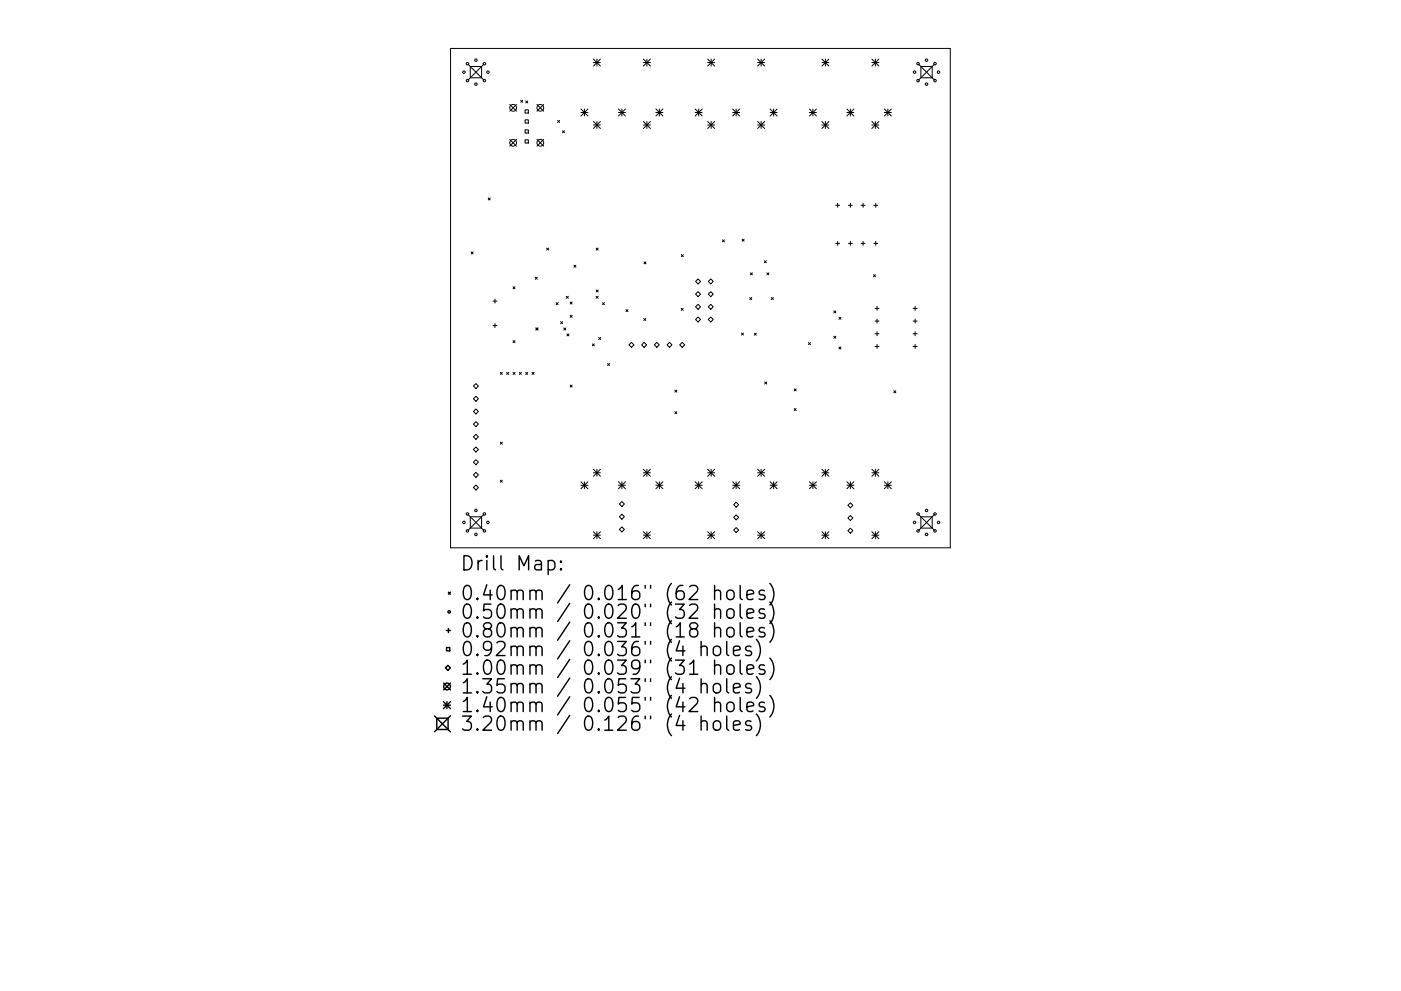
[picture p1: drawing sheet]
<svg xmlns="http://www.w3.org/2000/svg" width="297mm" height="210mm" viewBox="0 0 297 210" stroke-linecap="round" stroke-linejoin="round" font-family="sans-serif">
<defs><g id="words">
<g font-size="4.2">
<text x="97.5" y="121.1">Drill Map:</text>
<text x="97.5" y="127.4">0.40mm / 0.016&quot; (62 holes)</text>
<text x="97.5" y="131.3">0.50mm / 0.020&quot; (32 holes)</text>
<text x="97.5" y="135.3">0.80mm / 0.031&quot; (18 holes)</text>
<text x="97.5" y="139.2">0.92mm / 0.036&quot; (4 holes)</text>
<text x="97.5" y="143.2">1.00mm / 0.039&quot; (31 holes)</text>
<text x="97.5" y="147.2">1.35mm / 0.053&quot; (4 holes)</text>
<text x="97.5" y="151.1">1.40mm / 0.055&quot; (42 holes)</text>
<text x="97.5" y="155.1">3.20mm / 0.126&quot; (4 holes)</text>
</g>
</g></defs>
<g fill="none" stroke="#000" stroke-width=".21">
<path d="M95.5 10.3h106v105.9h-106zM99.2 13.6l3.4 3.4M99.7 14.1h2.4v2.4h-2.4zM102.6 13.6l-3.4 3.4M125.8 12.5l1.5 1.5M125.8 13.3h1.5M126.6 12.5v1.5M127.3 12.5l-1.5 1.5M136.4 13.3h1.5M136.4 12.5l1.5 1.5M137.2 12.5v1.5M137.9 12.5l-1.5 1.5"/>
<path d="M150 13.3h1.5M150 12.5l1.5 1.5M150.8 12.5v1.5M151.5 12.5l-1.5 1.5M160.6 13.3h1.5M160.6 12.5l1.5 1.5M161.4 12.5v1.5M162.1 12.5l-1.5 1.5M174.3 13.3h1.4M174.3 12.5l1.4 1.5M175 12.5v1.5M175.7 12.5l-1.4 1.5"/>
<path d="M184.9 13.3h1.4M184.9 12.5l1.4 1.5M185.6 12.5v1.5M186.3 12.5l-1.4 1.5M194.7 13.6l3.4 3.4M195.2 14.1h2.4v2.4h-2.4zM198.1 13.6l-3.4 3.4M108.1 22.2l1.4 1.4M108.1 29.6l1.4 1.4M109.5 22.2l-1.4 1.4M109.5 29.6l-1.4 1.4M110.4 21.3l.4 .4"/>
<path d="M110.8 21.3l-.4 .4M111.3 23.3h.7v.7h-.7zM111.3 25.4h.7v.7h-.7zM111.3 27.5h.7v.7h-.7zM111.3 29.7h.7v.7h-.7zM111.5 21.4l.4 .4M111.9 21.4l-.4 .4M113.8 22.2l1.5 1.4M113.8 29.6l1.5 1.4M115.3 22.2l-1.5 1.4M115.3 29.6l-1.5 1.4M118.2 25.6l.4 .4"/>
<path d="M118.6 25.6l-.4 .4M119.3 27.7l.4 .5M119.7 27.7l-.4 .5M123.2 23.1l1.5 1.5M123.2 23.9h1.5M123.9 23.1v1.5M124.7 23.1l-1.5 1.5M125.8 25.8l1.5 1.5M125.8 26.5h1.5M126.6 25.8v1.5M127.3 25.8l-1.5 1.5M131.1 23.9h1.5"/>
<path d="M131.1 23.1l1.5 1.5M131.9 23.1v1.5M132.6 23.1l-1.5 1.5M136.4 26.5h1.5M136.4 25.8l1.5 1.5M137.2 25.8v1.5M137.9 25.8l-1.5 1.5M139.1 23.9h1.4M139.1 23.1l1.4 1.5M139.8 23.1v1.5M140.5 23.1l-1.4 1.5M147.4 23.9h1.5"/>
<path d="M147.4 23.1l1.5 1.5M148.1 23.1v1.5M148.9 23.1l-1.5 1.5M150 26.5h1.5M150 25.8l1.5 1.5M150.8 25.8v1.5M151.5 25.8l-1.5 1.5M155.3 23.9h1.5M155.3 23.1l1.5 1.5M156.1 23.1v1.5M156.8 23.1l-1.5 1.5M160.6 26.5h1.5"/>
<path d="M160.6 25.8l1.5 1.5M161.4 25.8v1.5M162.1 25.8l-1.5 1.5M163.3 23.9h1.5M163.3 23.1l1.5 1.5M164 23.1v1.5M164.8 23.1l-1.5 1.5M171.6 23.9h1.5M171.6 23.1l1.5 1.5M172.4 23.1v1.5M173.1 23.1l-1.5 1.5M174.3 26.5h1.4"/>
<path d="M174.3 25.8l1.4 1.5M175 25.8v1.5M175.7 25.8l-1.4 1.5M179.6 23.9h1.4M179.6 23.1l1.4 1.5M180.3 23.1v1.5M181 23.1l-1.4 1.5M184.9 26.5h1.4M184.9 25.8l1.4 1.5M185.6 25.8v1.5M186.3 25.8l-1.4 1.5M187.5 23.9h1.5"/>
<path d="M187.5 23.1l1.5 1.5M188.2 23.1v1.5M189 23.1l-1.5 1.5M99.9 53.4l.4 .5M100.3 53.4l-.4 .5M103.5 42l.4 .4M103.9 42l-.4 .4M113.5 58.8l.4 .5M113.9 58.8l-.4 .5M115.9 52.6l.4 .5M116.3 52.6l-.4 .5M121.7 56.3l.4 .4"/>
<path d="M122.1 56.3l-.4 .4M126.4 52.6l.4 .5M126.8 52.6l-.4 .5M136.5 55.6l.5 .4M137 55.6l-.5 .4M144.5 54l.4 .4M144.9 54l-.4 .4M148 59.2l.5 .5-.5 .5-.5-.5zM150.2 59.7l.5-.5 .5 .5-.5 .5zM153.2 50.9l.4 .4M153.6 50.9l-.4 .4M157.3 50.8l.5 .4"/>
<path d="M157.8 50.8l-.5 .4M159.1 57.9l.4 .4M159.5 57.9l-.4 .4M162.1 55.3l.4 .5M162.5 55.3l-.4 .5M162.6 57.9l.4 .4M163 57.9l-.4 .4M177.2 43.6h.8M177.2 51.6h.8M177.6 43.1v.9M177.6 51.2v.9M179.9 43.6h.8"/>
<path d="M179.9 51.6h.8M180.3 43.1v.9M180.3 51.2v.9M182.6 43.6h.8M182.6 51.6h.8M183 43.1v.9M183 51.2v.9M185.2 58.3l.4 .4M185.3 43.6h.8M185.3 51.6h.8M185.6 58.3l-.4 .4M185.7 43.1v.9"/>
<path d="M185.7 51.2v.9M104.5 63.9h.9M104.5 69.1h.9M104.9 63.5v.8M104.9 68.7v.8M106.1 79l.4 .4M106.5 79l-.4 .4M107.4 79l.4 .4M107.8 79l-.4 .4M108.8 60.8l.4 .5M108.8 72.3l.4 .4M108.8 79l.4 .4"/>
<path d="M109.2 60.8l-.4 .5M109.2 72.3l-.4 .4M109.2 79l-.4 .4M110.1 79l.4 .4M110.5 79l-.4 .4M111.5 79l.4 .4M111.9 79l-.4 .4M112.8 79l.4 .4M113.2 79l-.4 .4M113.6 69.6l.5 .4M114.1 69.6l-.5 .4M117.9 64.2l.4 .4"/>
<path d="M118.3 64.2l-.4 .4M118.9 68.2l.4 .5M119.3 68.2l-.4 .5M119.5 69.6l.5 .4M120 69.6l-.5 .4M120.1 62.9l.4 .4M120.2 70.8l.4 .5M120.5 62.9l-.4 .4M120.6 70.8l-.4 .5M120.9 64.1l.4 .4M120.9 66.9l.4 .4M121.3 66.9l-.4 .4"/>
<path d="M121.3 64.1l-.4 .4M125.6 73l.4 .4M126 73l-.4 .4M126.4 61.5l.4 .4M126.4 62.9l.4 .4M126.8 61.5l-.4 .4M126.8 62.9l-.4 .4M126.9 71.6l.5 .4M127.4 71.6l-.5 .4M127.7 64.2l.5 .4M128.2 64.2l-.5 .4M128.8 77.1l.4 .5"/>
<path d="M129.2 77.1l-.4 .5M132.7 65.7l.4 .4M133.1 65.7l-.4 .4M133.3 73.2l.6-.6 .5 .6-.5 .5zM136 73.2l.6-.6 .5 .6-.5 .5zM136.5 67.6l.4 .4M136.9 67.6l-.4 .4M138.7 73.2l.6-.6 .5 .6-.5 .5zM141.4 73.2l.5-.6 .6 .6-.6 .5zM144.1 73.2l.5-.6 .6 .6-.6 .5zM144.4 65.4l.5 .4M144.9 65.4l-.5 .4"/>
<path d="M147.5 67.8l.5-.5 .5 .5-.5 .5zM148 61.9l.5 .5-.5 .5-.5-.5zM148 64.6l.5 .5-.5 .5-.5-.5zM150.2 62.4l.5-.5 .5 .5-.5 .5zM150.2 67.8l.5-.5 .5 .5-.5 .5zM150.7 64.6l.5 .5-.5 .5-.5-.5zM157.2 70.7l.4 .4M157.6 70.7l-.4 .4M159 63.1l.4 .5M159.4 63.1l-.4 .5M159.9 70.7l.4 .4M160.3 70.7l-.4 .4"/>
<path d="M163.5 63.1l.5 .5M164 63.1l-.5 .5M171.4 72.7l.4 .4M171.8 72.7l-.4 .4M176.8 66l.4 .4M176.8 71.3l.4 .5M177.2 66l-.4 .4M177.2 71.3l-.4 .5M177.9 67.3l.4 .4M177.9 73.6l.4 .5M178.3 67.3l-.4 .4M178.3 73.6l-.4 .5"/>
<path d="M185.5 65.4h.9M185.5 68.1h.9M185.5 70.8h.9M185.5 73.5h.9M185.9 65v.9M185.9 67.7v.8M185.9 70.4v.8M185.9 73.1v.8M193.6 65.4h.8M193.6 68.1h.8M193.6 70.8h.8M193.6 73.5h.8"/>
<path d="M194 65v.9M194 67.7v.8M194 70.4v.8M194 73.1v.8M100.4 81.9l.5-.5 .5 .5-.5 .5zM100.4 84.6l.5-.5 .5 .5-.5 .5zM100.4 87.3l.5-.5 .5 .5-.5 .5zM100.4 90l.5-.5 .5 .5-.5 .5zM100.4 92.7l.5-.6 .5 .6-.5 .5zM100.4 95.4l.5-.6 .5 .6-.5 .5zM100.4 98.1l.5-.6 .5 .6-.5 .5zM106.1 93.8l.4 .4"/>
<path d="M106.5 93.8l-.4 .4M120.9 81.7l.4 .4M121.3 81.7l-.4 .4M125.8 99.6l1.5 1.4M126.6 99.6v1.4M127.3 99.6l-1.5 1.4M136.4 99.6l1.5 1.4M137.2 99.6v1.4M137.9 99.6l-1.5 1.4M143.1 82.8l.4 .4M143.1 87.4l.4 .4M143.5 82.8l-.4 .4"/>
<path d="M143.5 87.4l-.4 .4M150 99.6l1.5 1.4M150.8 99.6v1.4M151.5 99.6l-1.5 1.4M160.6 99.6l1.5 1.4M161.4 99.6v1.4M162.1 99.6l-1.5 1.4M162.1 81l.5 .5M162.6 81l-.5 .5M168.4 82.5l.4 .4M168.4 86.7l.4 .4M168.8 82.5l-.4 .4"/>
<path d="M168.8 86.7l-.4 .4M174.3 99.6l1.4 1.4M175 99.6v1.4M175.7 99.6l-1.4 1.4M184.9 99.6l1.4 1.4M185.6 99.6v1.4M186.3 99.6l-1.4 1.4M189.5 82.9l.4 .4M189.9 82.9l-.4 .4M99.2 109.1l3.4 3.4M99.7 109.6h2.4v2.4h-2.4zM100.4 100.8l.5-.6 .5 .6-.5 .5z"/>
<path d="M100.4 103.4l.5-.5 .5 .5-.5 .6zM102.6 109.1l-3.4 3.4M106.1 101.9l.4 .4M106.5 101.9l-.4 .4M123.2 102.2l1.5 1.5M123.2 103h1.5M123.9 102.2v1.5M124.7 102.2l-1.5 1.5M125.8 100.3h1.5M125.8 112.8l1.5 1.5M125.8 113.6h1.5M126.6 112.8v1.5"/>
<path d="M127.3 112.8l-1.5 1.5M131.1 103h1.5M131.1 102.2l1.5 1.5M131.3 106.9l.6-.5 .5 .5-.5 .6zM131.9 109.1l.5 .5-.5 .6-.6-.6zM131.9 111.8l.5 .5-.5 .6-.6-.6zM131.9 102.2v1.5M132.6 102.2l-1.5 1.5M136.4 100.3h1.5M136.4 113.6h1.5M136.4 112.8l1.5 1.5M137.2 112.8v1.5"/>
<path d="M137.9 112.8l-1.5 1.5M139.1 103h1.4M139.1 102.2l1.4 1.5M139.8 102.2v1.5M140.5 102.2l-1.4 1.5M147.4 103h1.5M147.4 102.2l1.5 1.5M148.1 102.2v1.5M148.9 102.2l-1.5 1.5M150 100.3h1.5M150 113.6h1.5M150 112.8l1.5 1.5"/>
<path d="M150.8 112.8v1.5M151.5 112.8l-1.5 1.5M155.3 103h1.5M155.3 102.2l1.5 1.5M155.5 107.1l.6-.6 .5 .6-.5 .5zM155.5 109.8l.6-.6 .5 .6-.5 .5zM155.5 112.5l.6-.6 .5 .6-.5 .5zM156.1 102.2v1.5M156.8 102.2l-1.5 1.5M160.6 100.3h1.5M160.6 113.6h1.5M160.6 112.8l1.5 1.5"/>
<path d="M161.4 112.8v1.5M162.1 112.8l-1.5 1.5M163.3 103h1.5M163.3 102.2l1.5 1.5M164 102.2v1.5M164.8 102.2l-1.5 1.5M171.6 103h1.5M171.6 102.2l1.5 1.5M172.4 102.2v1.5M173.1 102.2l-1.5 1.5M174.3 100.3h1.4M174.3 113.6h1.4"/>
<path d="M174.3 112.8l1.4 1.5M175 112.8v1.5M175.7 112.8l-1.4 1.5M179.6 103h1.4M179.6 102.2l1.4 1.5M179.8 107.2l.5-.5 .5 .5-.5 .5zM179.8 109.9l.5-.5 .5 .5-.5 .5zM179.8 112.6l.5-.5 .5 .5-.5 .5zM180.3 102.2v1.5M181 102.2l-1.4 1.5M184.9 100.3h1.4M184.9 113.6h1.4"/>
<path d="M184.9 112.8l1.4 1.5M185.6 112.8v1.5M186.3 112.8l-1.4 1.5M187.5 103h1.5M187.5 102.2l1.5 1.5M188.2 102.2v1.5M189 102.2l-1.5 1.5M194.7 109.1l3.4 3.4M195.2 109.6h2.4v2.4h-2.4zM198.1 109.1l-3.4 3.4"/>
<circle cx="98.4" cy="15.3" r=".26"/>
<circle cx="99.1" cy="17.1" r=".26"/>
<circle cx="99.1" cy="13.5" r=".26"/>
<circle cx="100.9" cy="12.8" r=".26"/>
<circle cx="100.9" cy="17.9" r=".26"/>
<circle cx="102.7" cy="17.1" r=".26"/>
<circle cx="102.7" cy="13.5" r=".26"/>
<circle cx="103.5" cy="15.3" r=".26"/>
<circle cx="193.9" cy="15.3" r=".26"/>
<circle cx="194.6" cy="17.1" r=".26"/>
<circle cx="194.6" cy="13.5" r=".26"/>
<circle cx="196.4" cy="12.8" r=".26"/>
<circle cx="196.4" cy="17.9" r=".26"/>
<circle cx="198.2" cy="17.1" r=".26"/>
<circle cx="198.2" cy="13.5" r=".26"/>
<circle cx="199" cy="15.3" r=".26"/>
<circle cx="108.8" cy="30.3" r=".72"/>
<circle cx="108.8" cy="22.9" r=".72"/>
<circle cx="114.6" cy="30.3" r=".72"/>
<circle cx="114.6" cy="22.9" r=".72"/>
<circle cx="98.4" cy="110.8" r=".26"/>
<circle cx="99.1" cy="109" r=".26"/>
<circle cx="99.1" cy="112.6" r=".26"/>
<circle cx="100.9" cy="113.4" r=".26"/>
<circle cx="100.9" cy="108.3" r=".26"/>
<circle cx="102.7" cy="109" r=".26"/>
<circle cx="102.7" cy="112.6" r=".26"/>
<circle cx="103.5" cy="110.8" r=".26"/>
<circle cx="193.9" cy="110.8" r=".26"/>
<circle cx="194.6" cy="109" r=".26"/>
<circle cx="194.6" cy="112.6" r=".26"/>
<circle cx="196.4" cy="113.4" r=".26"/>
<circle cx="196.4" cy="108.3" r=".26"/>
<circle cx="198.2" cy="109" r=".26"/>
<circle cx="198.2" cy="112.6" r=".26"/>
<circle cx="199" cy="110.8" r=".26"/>
</g>
<g fill="none" stroke="#000" stroke-width=".3">
<path d="M116.2 119.1l.9-.2 .5 .6v.8l-.2 .5-.3 .1-.9-.1M118.9 119.1l.2 .1-.2 .1-.1-.1 .1-.1v.2M94.7 133.8h.8M94.7 137.4h.7v.7h-.7zM95.1 125.6l.4 .5M95.1 133.3v.9M95.5 125.6l-.4 .5M118.9 120.6l.2 .2-.2 .1-.1-.1 .1-.2v.3M148.6 137.4a.74 .74 0 0 1 1.3 .1v1.6M148.6 136.1v3M151.4 137.4a.81 .81 0 0 1 .8-.3 .81 .81 0 0 1 .6 .6v.8a.81 .81 0 0 1-.8 .6 .81 .81 0 0 1-.8-.6v-.8zM151.5 125.5a.74 .74 0 0 1 1.3 .1v1.6"/>
<path d="M151.5 129.5a.74 .74 0 0 1 1.3 .1v1.6M151.5 133.4a.74 .74 0 0 1 1.3 .2v1.5M151.5 124.2v3M151.5 128.2v3M151.5 132.1v3M154.1 136.1v2.6l.4 .4M154.2 125.5a.81 .81 0 0 1 .8-.3 .81 .81 0 0 1 .6 .6v.8a.81 .81 0 0 1-.7 .6 .81 .81 0 0 1-.8-.6v-.8zM154.2 133.4a.81 .81 0 0 1 .8-.3 .81 .81 0 0 1 .6 .6v.9a.81 .81 0 0 1-.7 .6 .81 .81 0 0 1-.8-.6v-.9zM154.4 129.3a.81 .81 0 0 1 1.2 .4v.9a.81 .81 0 0 1-.7 .6 .81 .81 0 0 1-.8-.6v-.9zM155.5 138.1l1.4-.3-.1-.6-.9-.1-.4 .4v1.2l.1 .2 .3 .2 .9-.2M156.9 124.2v2.6l.5 .4M156.9 128.2v2.5l.5 .5"/>
<path d="M156.9 132.1v2.6l.5 .4M158.4 126.2l1.4-.3-.2-.5-.8-.2-.4 .4v1.2l.1 .3 .3 .1 .8-.1M158.4 130.2l1.4-.3-.2-.6-.8-.1-.4 .4v1.1l.1 .3 .3 .2 .8-.2M158.4 134.1l1.4-.3-.2-.5-.8-.2-.4 .5v1.1l.1 .3 .3 .1 .8-.1M159.2 137.2l-.7-.1-.4 .4 .1 .4 1 .3 .2 .3-.2 .4-.3 .2-.8-.2M160.4 135.7a3.4 3.4 0 0 1 0 4.5M162.1 125.4l-.7-.2-.5 .4 .2 .5 1 .3 .1 .2-.1 .5-.3 .1-.9-.1M162.1 129.3l-.7-.1-.5 .4 .2 .4 1 .3 .1 .3-.1 .4-.3 .2-.9-.2M162.1 133.3l-.7-.2-.5 .5 .2 .4 1 .3 .1 .3-.1 .4-.3 .1-.9-.1M163.2 123.8a3.4 3.4 0 0 1 0 4.6M163.2 127.7a3.4 3.4 0 0 1 0 4.6M163.2 131.7a3.4 3.4 0 0 1 0 4.6"/>
<path d="M163.2 139.6a3.4 3.4 0 0 1 0 4.6M92.1 151.9l3.4 3.4M92.6 152.4h2.4v2.4h-2.4zM94 148.9l1.5 1.5M94 149.6h1.5M94.1 144.9l1.4 1.5M94.8 148.9v1.5M95 141.2l.5 .5-.5 .5-.6-.5zM95.5 144.9l-1.4 1.5M95.5 148.9l-1.5 1.5M95.5 151.9l-3.4 3.4M148.6 145.3a.74 .74 0 0 1 1.3 .1v1.6"/>
<path d="M148.6 153.2a.74 .74 0 0 1 1.3 .2v1.5M148.6 144v3M148.6 151.9v3M151.4 145.3a.81 .81 0 0 1 .8-.3 .81 .81 0 0 1 .6 .6v.8a.81 .81 0 0 1-.8 .6 .81 .81 0 0 1-.8-.6v-.8zM151.4 153.2a.81 .81 0 0 1 .8-.3 .81 .81 0 0 1 .6 .6v.9a.81 .81 0 0 1-.8 .6 .81 .81 0 0 1-.8-.6v-.9zM151.5 141.3a.74 .74 0 0 1 1.3 .2v1.5M151.5 149.3a.74 .74 0 0 1 1.3 .1v1.6M151.5 140v3M151.5 148v3M154.1 144v2.6l.4 .4M154.1 151.9v2.6l.4 .4M154.2 141.3a.81 .81 0 0 1 .8-.3 .81 .81 0 0 1 .6 .6v.9a.81 .81 0 0 1-.7 .6 .81 .81 0 0 1-.8-.6v-.9z"/>
<path d="M154.2 149.3a.81 .81 0 0 1 .8-.3 .81 .81 0 0 1 .6 .5v.9a.81 .81 0 0 1-.7 .6 .81 .81 0 0 1-.8-.6v-.9zM155.5 146l1.4-.3-.1-.5-.9-.2-.4 .4v1.2l.1 .3 .3 .1 .9-.1M155.5 153.9l1.4-.3-.1-.5-.9-.2-.4 .5v1.1l.1 .3 .3 .1 .9-.1M156.9 140v2.6l.5 .4M156.9 148v2.5l.5 .5M158.4 142l1.4-.2-.2-.6-.8-.2-.4 .5v1.1l.1 .3 .3 .1 .8-.1M158.4 150l1.4-.3-.2-.6-.8-.1-.4 .4v1.1l.1 .3 .3 .2 .8-.2M159.2 145.2l-.7-.2-.4 .4 .1 .5 1 .3 .2 .2-.2 .5-.3 .1-.8-.1M159.2 153.1l-.7-.2-.4 .5 .1 .4 1 .3 .2 .3-.2 .4-.3 .1-.8-.1M160.4 143.6a3.4 3.4 0 0 1 0 4.6M160.4 151.5a3.4 3.4 0 0 1 0 4.6M162.1 141.2l-.7-.2-.5 .5 .2 .4 1 .3 .1 .3-.1 .4-.3 .1-.9-.1"/>
<path d="M162.1 149.1l-.7-.1-.5 .4 .2 .4 1 .3 .1 .3-.1 .4-.3 .2-.9-.2M163.2 147.5a3.4 3.4 0 0 1 0 4.6"/>
<circle cx="95.2" cy="129.8" r=".26"/>
<circle cx="94.8" cy="145.7" r=".72"/>
</g>
<use href="#words"/>
</svg>
